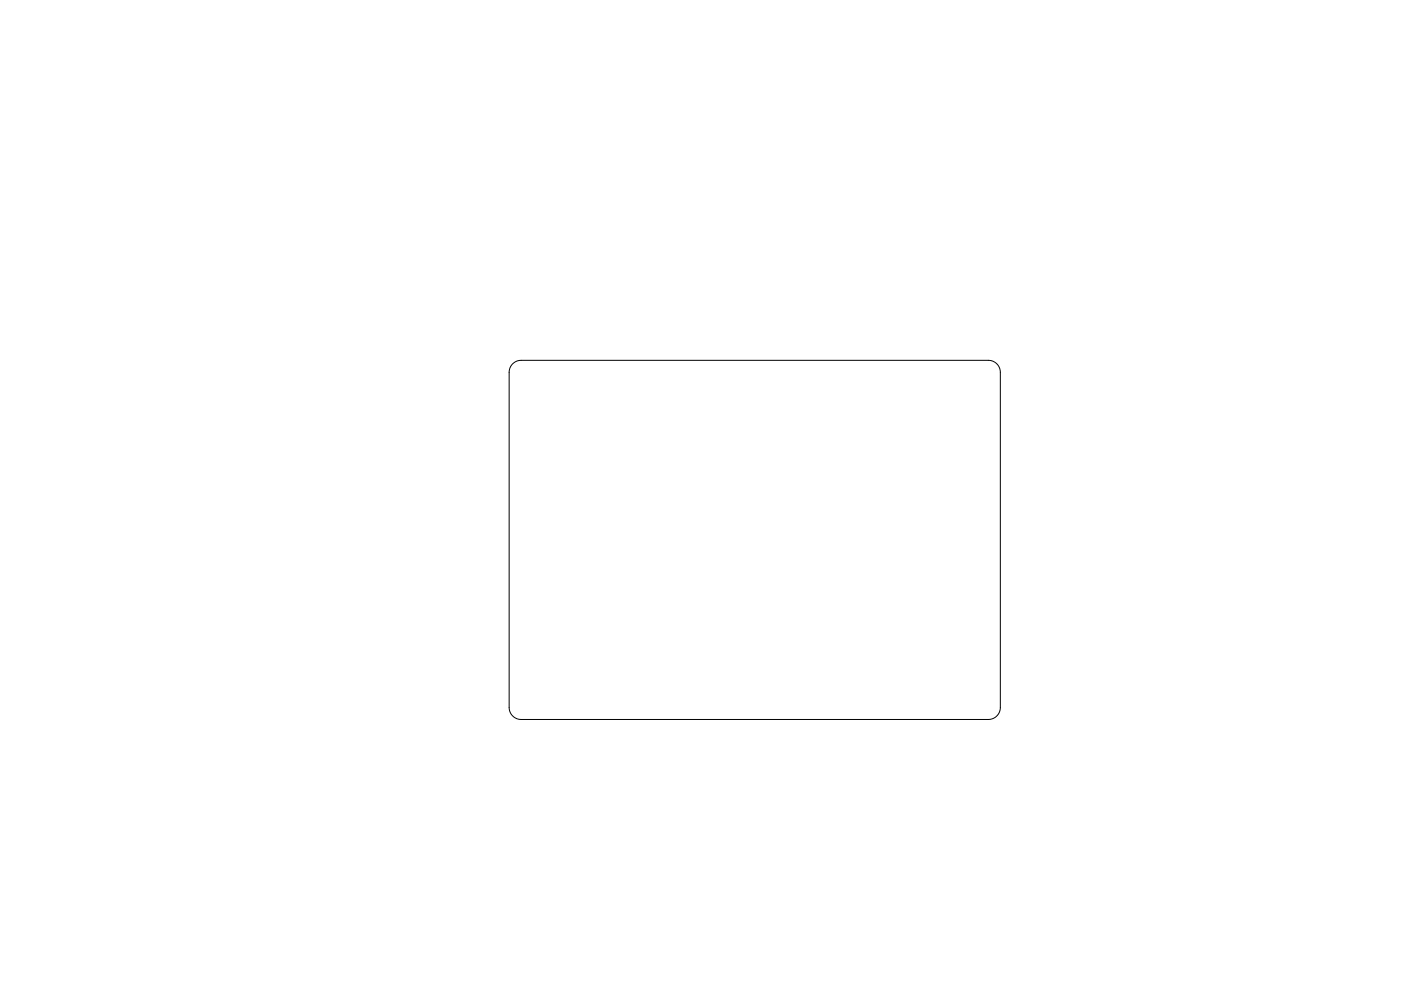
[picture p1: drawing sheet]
<svg xmlns="http://www.w3.org/2000/svg" width="297mm" height="210mm" viewBox="0 0 297 210" stroke-linecap="round" stroke-linejoin="round" font-family="sans-serif">
<path d="M108.7 77.2l.9-.6 .9-.2h99a2.54 2.54 0 0 1 2.6 2.6v71.1a2.54 2.54 0 0 1-2.6 2.5h-99a2.54 2.54 0 0 1-2.6-2.5v-71.1l.2-.9z" fill="none" stroke="#000" stroke-width=".21"/>
</svg>
